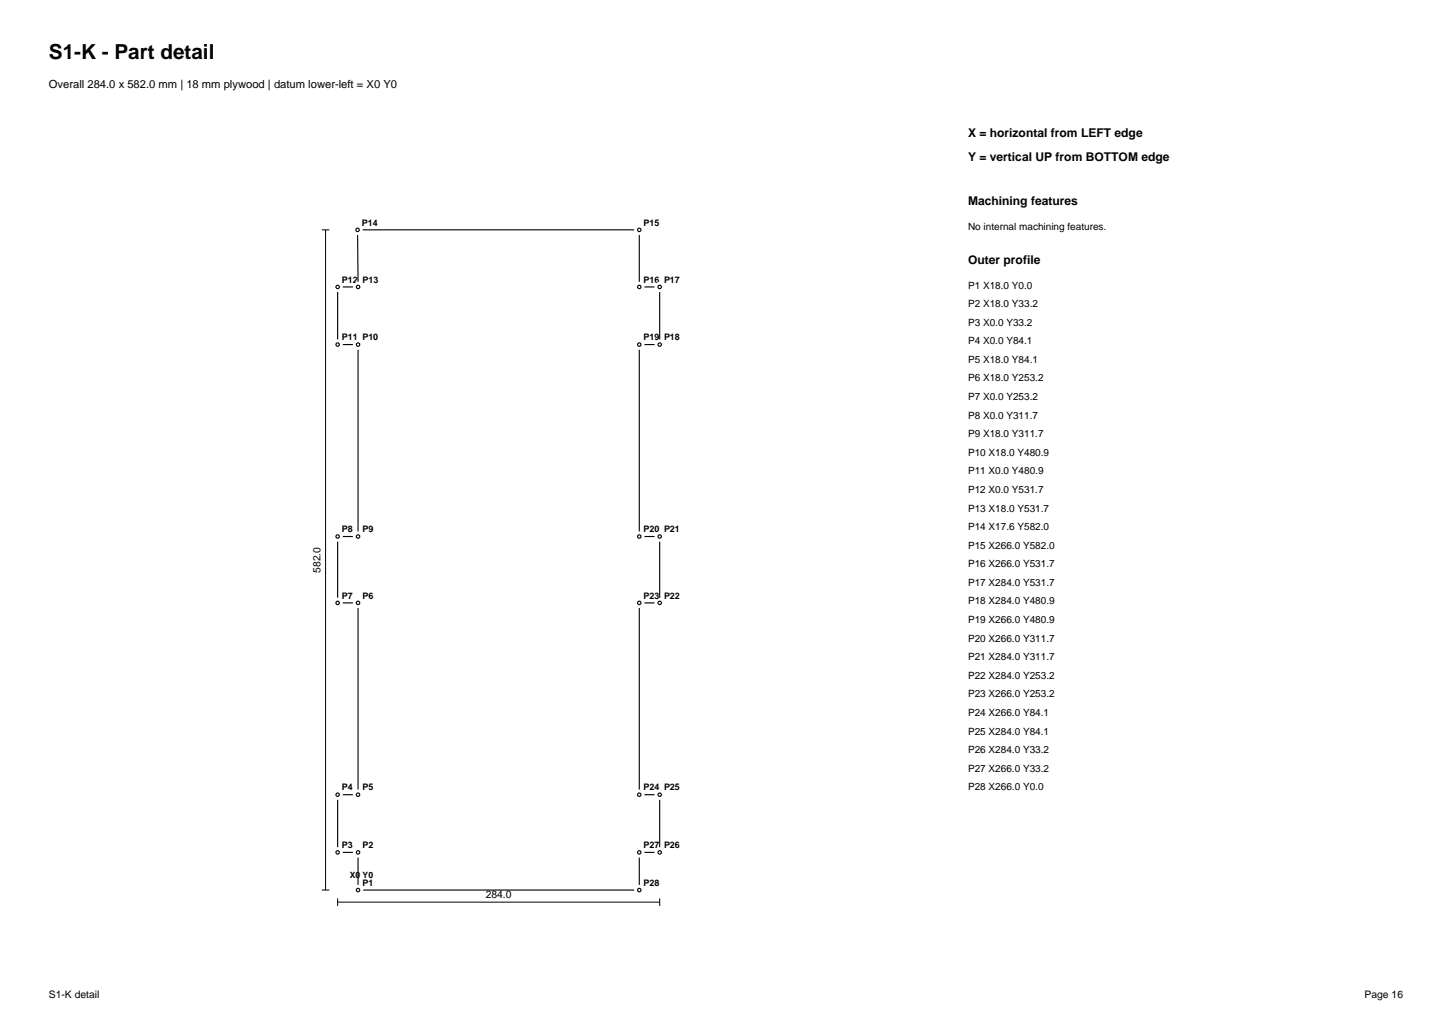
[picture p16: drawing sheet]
<svg xmlns="http://www.w3.org/2000/svg" width="297mm" height="210mm" viewBox="0 0 297 210" stroke-linecap="round" stroke-linejoin="round" font-family="sans-serif">
<defs><g id="words">
<text font-size="4.2" x="10" y="12">S1-K - Part detail</text>
<g font-size="2.5">
<text x="198" y="28">X = horizontal from LEFT edge</text>
<text x="198" y="33">Y = vertical UP from BOTTOM edge</text>
<text x="198" y="42">Machining features</text>
<text x="198" y="54">Outer profile</text>
</g>
<text font-size="2.3" x="10" y="18">Overall 284.0 x 582.0 mm | 18 mm plywood | datum lower-left = X0 Y0</text>
<g font-size="2.1">
<text x="65.5" y="117.1" transform="rotate(-90 65.5 117.1)">582.0</text>
<text x="99.4" y="183.6">284.0</text>
<text x="10" y="204">S1-K detail</text>
<text x="279.1" y="204">Page 16</text>
</g>
<g font-size="2">
<text x="198" y="47">No internal machining features.</text>
<text x="198" y="59">P1 X18.0 Y0.0</text>
<text x="198" y="62.8">P2 X18.0 Y33.2</text>
<text x="198" y="66.6">P3 X0.0 Y33.2</text>
<text x="198" y="70.4">P4 X0.0 Y84.1</text>
<text x="198" y="74.2">P5 X18.0 Y84.1</text>
<text x="198" y="78">P6 X18.0 Y253.2</text>
<text x="198" y="81.8">P7 X0.0 Y253.2</text>
<text x="198" y="85.6">P8 X0.0 Y311.7</text>
<text x="198" y="89.4">P9 X18.0 Y311.7</text>
<text x="198" y="93.2">P10 X18.0 Y480.9</text>
<text x="198" y="97">P11 X0.0 Y480.9</text>
<text x="198" y="100.8">P12 X0.0 Y531.7</text>
<text x="198" y="104.6">P13 X18.0 Y531.7</text>
<text x="198" y="108.4">P14 X17.6 Y582.0</text>
<text x="198" y="112.2">P15 X266.0 Y582.0</text>
<text x="198" y="116">P16 X266.0 Y531.7</text>
<text x="198" y="119.8">P17 X284.0 Y531.7</text>
<text x="198" y="123.6">P18 X284.0 Y480.9</text>
<text x="198" y="127.4">P19 X266.0 Y480.9</text>
<text x="198" y="131.2">P20 X266.0 Y311.7</text>
<text x="198" y="135">P21 X284.0 Y311.7</text>
<text x="198" y="138.8">P22 X284.0 Y253.2</text>
<text x="198" y="142.6">P23 X266.0 Y253.2</text>
<text x="198" y="146.4">P24 X266.0 Y84.1</text>
<text x="198" y="150.2">P25 X284.0 Y84.1</text>
<text x="198" y="154">P26 X284.0 Y33.2</text>
<text x="198" y="157.8">P27 X266.0 Y33.2</text>
<text x="198" y="161.6">P28 X266.0 Y0.0</text>
</g>
<g font-size="1.8">
<text x="74" y="46.1">P14</text>
<text x="131.6" y="46.1">P15</text>
<text x="69.9" y="57.8">P12 P13</text>
<text x="131.6" y="57.8">P16 P17</text>
<text x="69.9" y="69.6">P11 P10</text>
<text x="131.6" y="69.6">P19</text>
<text x="135.8" y="69.6">P18</text>
<text x="69.9" y="108.8">P8</text>
<text x="74.1" y="108.8">P9</text>
<text x="131.6" y="108.8">P20 P21</text>
<text x="69.9" y="122.4">P7</text>
<text x="74.1" y="122.4">P6</text>
<text x="131.6" y="122.4">P23</text>
<text x="135.8" y="122.4">P22</text>
<text x="69.9" y="161.6">P4</text>
<text x="74.1" y="161.6">P5</text>
<text x="131.6" y="161.6">P24 P25</text>
<text x="69.9" y="173.4">P3</text>
<text x="74.1" y="173.4">P2</text>
<text x="131.6" y="173.4">P27</text>
<text x="135.8" y="173.4">P26</text>
<text x="71.5" y="179.5">X0 Y0</text>
<text x="74.1" y="181.1">P1</text>
<text x="131.6" y="181.1">P28</text>
</g>
</g></defs>
<path d="M73.1 47h57.7v11.7h4.1v11.8h-4.1v39.2h4.1v13.6h-4.1v39.2h4.1v11.8h-4.1v7.7h-57.6v-7.7h-4.1v-11.8h4.1v-39.2h-4.1v-13.6h4.1v-39.2h-4.1v-11.8h4.1z" fill="none" stroke="#000" stroke-width=".23"/>
<circle cx="73.2" cy="182" r="1.06" fill="#fff"/>
<circle cx="73.2" cy="182" r=".35" fill="none" stroke="#000" stroke-width=".23"/>
<circle cx="73.2" cy="174.3" r="1.06" fill="#fff"/>
<circle cx="73.2" cy="174.3" r=".35" fill="none" stroke="#000" stroke-width=".23"/>
<circle cx="69.1" cy="174.3" r="1.06" fill="#fff"/>
<circle cx="69.1" cy="174.3" r=".35" fill="none" stroke="#000" stroke-width=".23"/>
<circle cx="69.1" cy="162.5" r="1.06" fill="#fff"/>
<circle cx="69.1" cy="162.5" r=".35" fill="none" stroke="#000" stroke-width=".23"/>
<circle cx="73.2" cy="162.5" r="1.06" fill="#fff"/>
<circle cx="73.2" cy="162.5" r=".35" fill="none" stroke="#000" stroke-width=".23"/>
<circle cx="73.2" cy="123.3" r="1.06" fill="#fff"/>
<circle cx="73.2" cy="123.3" r=".35" fill="none" stroke="#000" stroke-width=".23"/>
<circle cx="69.1" cy="123.3" r="1.06" fill="#fff"/>
<circle cx="69.1" cy="123.3" r=".35" fill="none" stroke="#000" stroke-width=".23"/>
<circle cx="69.1" cy="109.7" r="1.06" fill="#fff"/>
<circle cx="69.1" cy="109.7" r=".35" fill="none" stroke="#000" stroke-width=".23"/>
<circle cx="73.2" cy="109.7" r="1.06" fill="#fff"/>
<circle cx="73.2" cy="109.7" r=".35" fill="none" stroke="#000" stroke-width=".23"/>
<circle cx="73.2" cy="70.5" r="1.06" fill="#fff"/>
<circle cx="73.2" cy="70.5" r=".35" fill="none" stroke="#000" stroke-width=".23"/>
<circle cx="69.1" cy="70.5" r="1.06" fill="#fff"/>
<circle cx="69.1" cy="70.5" r=".35" fill="none" stroke="#000" stroke-width=".23"/>
<circle cx="69.1" cy="58.7" r="1.06" fill="#fff"/>
<circle cx="69.1" cy="58.7" r=".35" fill="none" stroke="#000" stroke-width=".23"/>
<circle cx="73.2" cy="58.7" r="1.06" fill="#fff"/>
<circle cx="73.2" cy="58.7" r=".35" fill="none" stroke="#000" stroke-width=".23"/>
<circle cx="73.1" cy="47" r="1.06" fill="#fff"/>
<circle cx="73.1" cy="47" r=".35" fill="none" stroke="#000" stroke-width=".23"/>
<circle cx="130.8" cy="47" r="1.06" fill="#fff"/>
<circle cx="130.8" cy="47" r=".35" fill="none" stroke="#000" stroke-width=".23"/>
<circle cx="130.8" cy="58.7" r="1.06" fill="#fff"/>
<circle cx="130.8" cy="58.7" r=".35" fill="none" stroke="#000" stroke-width=".23"/>
<circle cx="134.9" cy="58.7" r="1.06" fill="#fff"/>
<circle cx="134.9" cy="58.7" r=".35" fill="none" stroke="#000" stroke-width=".23"/>
<circle cx="134.9" cy="70.5" r="1.06" fill="#fff"/>
<circle cx="134.9" cy="70.5" r=".35" fill="none" stroke="#000" stroke-width=".23"/>
<circle cx="130.8" cy="70.5" r="1.06" fill="#fff"/>
<circle cx="130.8" cy="70.5" r=".35" fill="none" stroke="#000" stroke-width=".23"/>
<circle cx="130.8" cy="109.7" r="1.06" fill="#fff"/>
<circle cx="130.8" cy="109.7" r=".35" fill="none" stroke="#000" stroke-width=".23"/>
<circle cx="134.9" cy="109.7" r="1.06" fill="#fff"/>
<circle cx="134.9" cy="109.7" r=".35" fill="none" stroke="#000" stroke-width=".23"/>
<circle cx="134.9" cy="123.3" r="1.06" fill="#fff"/>
<circle cx="134.9" cy="123.3" r=".35" fill="none" stroke="#000" stroke-width=".23"/>
<circle cx="130.8" cy="123.3" r="1.06" fill="#fff"/>
<circle cx="130.8" cy="123.3" r=".35" fill="none" stroke="#000" stroke-width=".23"/>
<circle cx="130.8" cy="162.5" r="1.06" fill="#fff"/>
<circle cx="130.8" cy="162.5" r=".35" fill="none" stroke="#000" stroke-width=".23"/>
<circle cx="134.9" cy="162.5" r="1.06" fill="#fff"/>
<circle cx="134.9" cy="162.5" r=".35" fill="none" stroke="#000" stroke-width=".23"/>
<circle cx="134.9" cy="174.3" r="1.06" fill="#fff"/>
<circle cx="134.9" cy="174.3" r=".35" fill="none" stroke="#000" stroke-width=".23"/>
<circle cx="130.8" cy="174.3" r="1.06" fill="#fff"/>
<circle cx="130.8" cy="174.3" r=".35" fill="none" stroke="#000" stroke-width=".23"/>
<circle cx="130.8" cy="182" r="1.06" fill="#fff"/>
<circle cx="130.8" cy="182" r=".35" fill="none" stroke="#000" stroke-width=".23"/>
<path d="M65.8 47h1.6M66.6 47v135M65.8 182h1.6M69.1 184.5h65.8M69.1 183.7v1.5M134.9 183.7v1.5" fill="none" stroke="#000" stroke-width=".2"/>
<use href="#words"/>
</svg>
